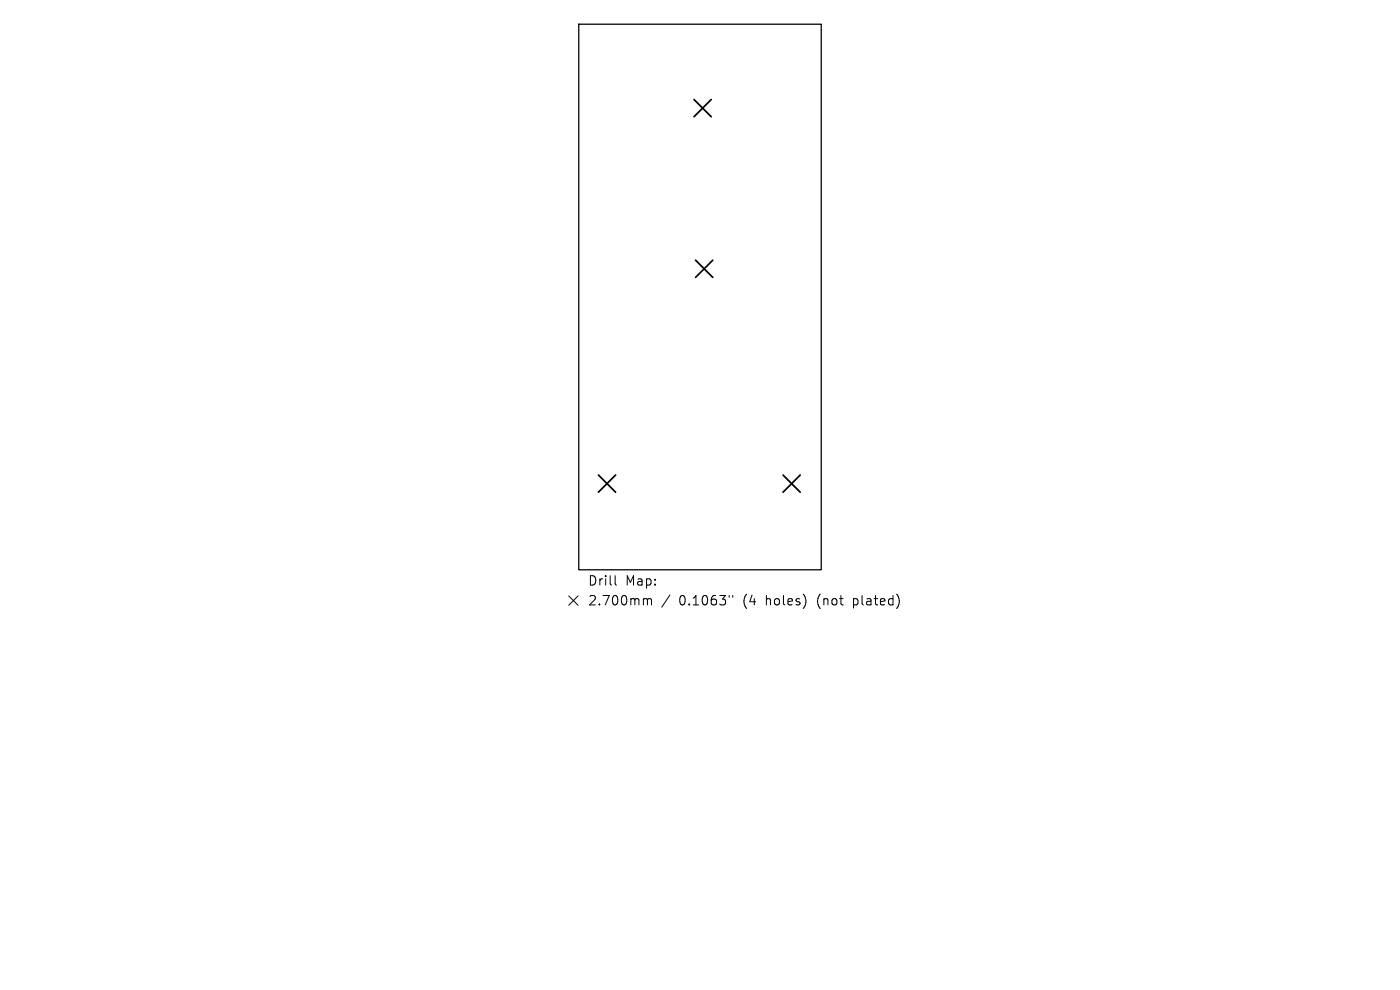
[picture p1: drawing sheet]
<svg xmlns="http://www.w3.org/2000/svg" width="297mm" height="210mm" viewBox="0 0 297 210" stroke-linecap="round" stroke-linejoin="round" font-family="sans-serif">
<defs><g id="words">
<g font-size="2.8">
<text x="124.6" y="124.5">Drill</text>
<text x="132.7" y="124.5">Map:</text>
<text x="124.6" y="128.7">2.700mm</text>
<text x="144.1" y="128.7">0.1063&quot;</text>
<text x="157.8" y="128.7">(4</text>
<text x="162.8" y="128.7">holes)</text>
<text x="173.8" y="128.7">(not</text>
<text x="181.7" y="128.7">plated)</text>
</g>
</g></defs>
<path d="M122.8 5.1h51.4v115.8h-51.4z" fill="none" stroke="#000" stroke-width=".27"/>
<path d="M147.2 21.1l3.7 3.7M150.9 21.1l-3.7 3.7M147.6 55.2l3.6 3.6M151.2 55.2l-3.6 3.6M126.9 100.8l3.7 3.6M130.6 100.8l-3.7 3.6M166.1 100.8l3.7 3.6M169.8 100.8l-3.7 3.6" fill="none" stroke="#000" stroke-width=".37"/>
<path d="M120.6 126.4l2 2M122.6 126.4l-2 2M130.5 122.1v1.7l.3 .3M136.8 127h.3l.3 .3M137.4 127.3l.2-.3 .5 .1 .1 1.2M137.4 127.3v1M142.1 126.2l-1.7 2.6M154.7 126.3v.4M155.4 126.3v.4" fill="none" stroke="#000" stroke-width=".21"/>
<use href="#words"/>
</svg>
